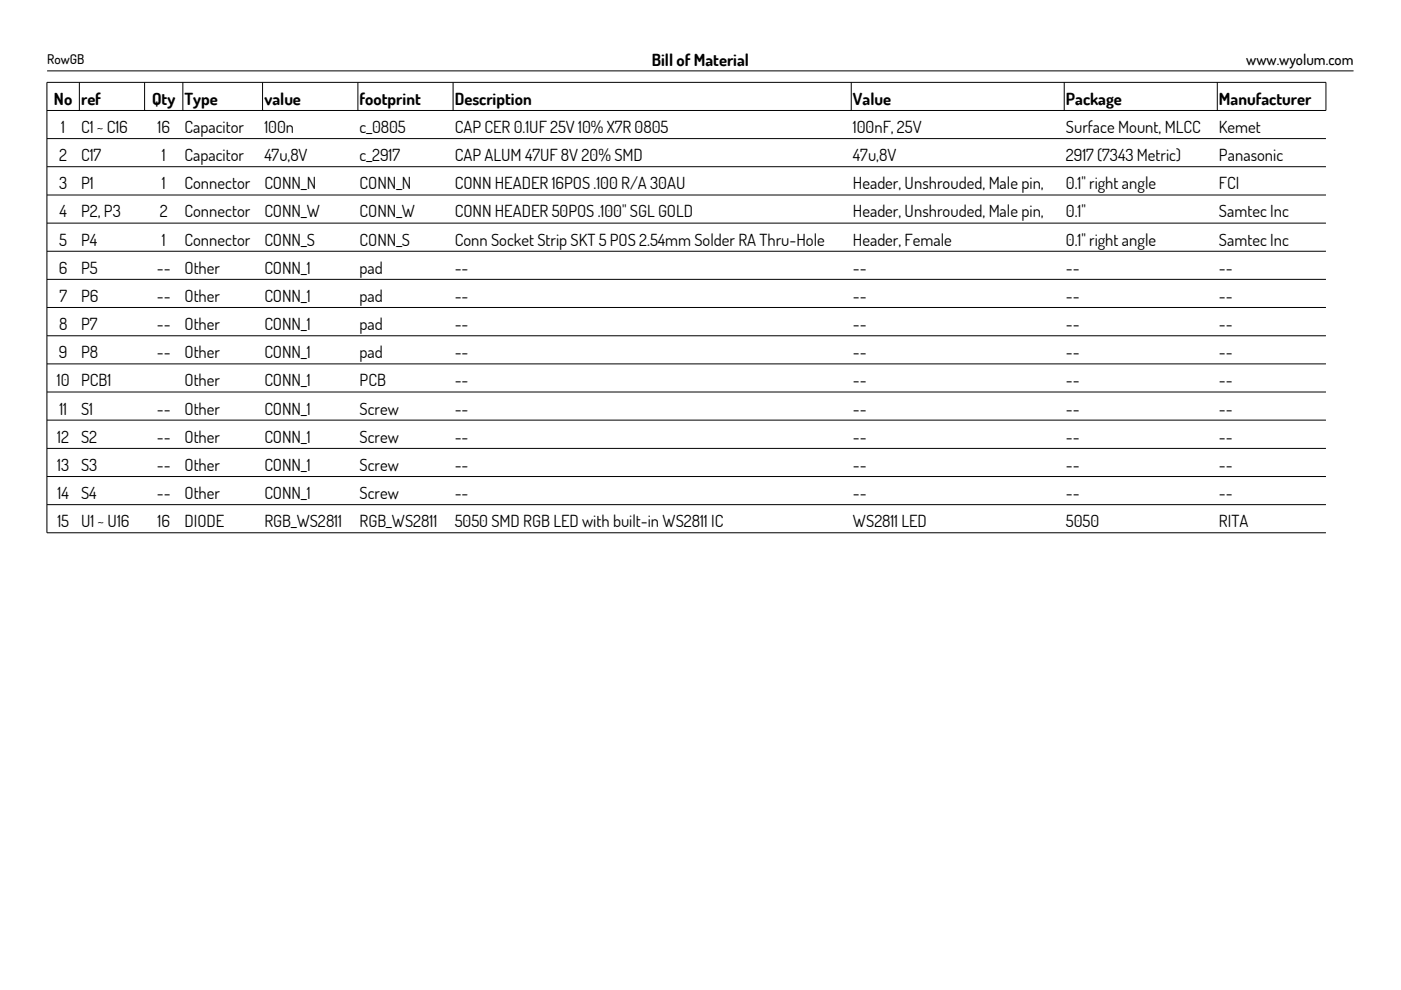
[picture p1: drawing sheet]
<svg xmlns="http://www.w3.org/2000/svg" width="297mm" height="210mm" viewBox="0 0 297 210" stroke-linecap="round" stroke-linejoin="round" font-family="sans-serif">
<defs><g id="words">
<g font-size="3.5">
<text x="138.2" y="13.9">Bill of Material</text>
<text x="11.4" y="22.2">No</text>
<text x="17.2" y="22.2">ref</text>
<text x="32.2" y="22.2">Qty</text>
<text x="39.1" y="22.2">Type</text>
<text x="56.1" y="22.2">value</text>
<text x="76.2" y="22.2">footprint</text>
<text x="96.4" y="22.2">Description</text>
<text x="180.8" y="22.2">Value</text>
<text x="226" y="22.2">Package</text>
<text x="258.4" y="22.2">Manufacturer</text>
<text x="13" y="28.2">1</text>
<text x="17.2" y="28.2">C1 ~ C16</text>
<text x="33.4" y="28.2">16</text>
<text x="39.1" y="28.2">Capacitor</text>
<text x="56.1" y="28.2">100n</text>
<text x="76.2" y="28.2">c_0805</text>
<text x="96.4" y="28.2">CAP CER 0.1UF 25V 10% X7R 0805</text>
<text x="180.8" y="28.2">100nF, 25V</text>
<text x="226" y="28.2">Surface Mount, MLCC</text>
<text x="258.4" y="28.2">Kemet</text>
<text x="12.6" y="34.2">2</text>
<text x="17.2" y="34.2">C17</text>
<text x="34.3" y="34.2">1</text>
<text x="39.1" y="34.2">Capacitor</text>
<text x="56.1" y="34.2">47u,8V</text>
<text x="76.2" y="34.2">c_2917</text>
<text x="96.4" y="34.2">CAP ALUM 47UF 8V 20% SMD</text>
<text x="180.8" y="34.2">47u,8V</text>
<text x="226" y="34.2">2917 (7343 Metric)</text>
<text x="258.4" y="34.2">Panasonic</text>
<text x="12.5" y="40.1">3</text>
<text x="17.2" y="40.1">P1</text>
<text x="34.3" y="40.1">1</text>
<text x="39.1" y="40.1">Connector</text>
<text x="56.1" y="40.1">CONN_N</text>
<text x="76.2" y="40.1">CONN_N</text>
<text x="96.4" y="40.1">CONN HEADER 16POS .100 R/A 30AU</text>
<text x="180.8" y="40.1">Header, Unshrouded, Male pin,</text>
<text x="226" y="40.1">0.1&quot; right angle</text>
<text x="258.4" y="40.1">FCI</text>
<text x="12.6" y="46.1">4</text>
<text x="17.2" y="46.1">P2, P3</text>
<text x="33.9" y="46.1">2</text>
<text x="39.1" y="46.1">Connector</text>
<text x="56.1" y="46.1">CONN_W</text>
<text x="76.2" y="46.1">CONN_W</text>
<text x="96.4" y="46.1">CONN HEADER 50POS .100&quot; SGL GOLD</text>
<text x="180.8" y="46.1">Header, Unshrouded, Male pin,</text>
<text x="226" y="46.1">0.1&quot;</text>
<text x="258.4" y="46.1">Samtec Inc</text>
<text x="12.6" y="52.1">5</text>
<text x="17.2" y="52.1">P4</text>
<text x="34.3" y="52.1">1</text>
<text x="39.1" y="52.1">Connector</text>
<text x="56.1" y="52.1">CONN_S</text>
<text x="76.2" y="52.1">CONN_S</text>
<text x="96.4" y="52.1">Conn Socket Strip SKT 5 POS 2.54mm Solder RA Thru-Hole</text>
<text x="180.8" y="52.1">Header, Female</text>
<text x="226" y="52.1">0.1&quot; right angle</text>
<text x="258.4" y="52.1">Samtec Inc</text>
<text x="12.5" y="58.1">6</text>
<text x="17.2" y="58.1">P5</text>
<text x="33.3" y="58.1">--</text>
<text x="39.1" y="58.1">Other</text>
<text x="56.1" y="58.1">CONN_1</text>
<text x="76.2" y="58.1">pad</text>
<text x="96.4" y="58.1">--</text>
<text x="180.8" y="58.1">--</text>
<text x="226" y="58.1">--</text>
<text x="258.4" y="58.1">--</text>
<text x="12.6" y="64">7</text>
<text x="17.2" y="64">P6</text>
<text x="33.3" y="64">--</text>
<text x="39.1" y="64">Other</text>
<text x="56.1" y="64">CONN_1</text>
<text x="76.2" y="64">pad</text>
<text x="96.4" y="64">--</text>
<text x="180.8" y="64">--</text>
<text x="226" y="64">--</text>
<text x="258.4" y="64">--</text>
<text x="12.5" y="70">8</text>
<text x="17.2" y="70">P7</text>
<text x="33.3" y="70">--</text>
<text x="39.1" y="70">Other</text>
<text x="56.1" y="70">CONN_1</text>
<text x="76.2" y="70">pad</text>
<text x="96.4" y="70">--</text>
<text x="180.8" y="70">--</text>
<text x="226" y="70">--</text>
<text x="258.4" y="70">--</text>
<text x="12.5" y="76">9</text>
<text x="17.2" y="76">P8</text>
<text x="33.3" y="76">--</text>
<text x="39.1" y="76">Other</text>
<text x="56.1" y="76">CONN_1</text>
<text x="76.2" y="76">pad</text>
<text x="96.4" y="76">--</text>
<text x="180.8" y="76">--</text>
<text x="226" y="76">--</text>
<text x="258.4" y="76">--</text>
<text x="12.1" y="81.9">10 PCB1</text>
<text x="39.1" y="81.9">Other</text>
<text x="56.1" y="81.9">CONN_1</text>
<text x="76.2" y="81.9">PCB</text>
<text x="96.4" y="81.9">--</text>
<text x="180.8" y="81.9">--</text>
<text x="226" y="81.9">--</text>
<text x="258.4" y="81.9">--</text>
<text x="12.6" y="87.9">11</text>
<text x="17.2" y="87.9">S1</text>
<text x="33.3" y="87.9">--</text>
<text x="39.1" y="87.9">Other</text>
<text x="56.1" y="87.9">CONN_1</text>
<text x="76.2" y="87.9">Screw</text>
<text x="96.4" y="87.9">--</text>
<text x="180.8" y="87.9">--</text>
<text x="226" y="87.9">--</text>
<text x="258.4" y="87.9">--</text>
<text x="12.1" y="93.9">12</text>
<text x="17.2" y="93.9">S2</text>
<text x="33.3" y="93.9">--</text>
<text x="39.1" y="93.9">Other</text>
<text x="56.1" y="93.9">CONN_1</text>
<text x="76.2" y="93.9">Screw</text>
<text x="96.4" y="93.9">--</text>
<text x="180.8" y="93.9">--</text>
<text x="226" y="93.9">--</text>
<text x="258.4" y="93.9">--</text>
<text x="12.1" y="99.8">13</text>
<text x="17.2" y="99.8">S3</text>
<text x="33.3" y="99.8">--</text>
<text x="39.1" y="99.8">Other</text>
<text x="56.1" y="99.8">CONN_1</text>
<text x="76.2" y="99.8">Screw</text>
<text x="96.4" y="99.8">--</text>
<text x="180.8" y="99.8">--</text>
<text x="226" y="99.8">--</text>
<text x="258.4" y="99.8">--</text>
<text x="12.2" y="105.8">14</text>
<text x="17.2" y="105.8">S4</text>
<text x="33.3" y="105.8">--</text>
<text x="39.1" y="105.8">Other</text>
<text x="56.1" y="105.8">CONN_1</text>
<text x="76.2" y="105.8">Screw</text>
<text x="96.4" y="105.8">--</text>
<text x="180.8" y="105.8">--</text>
<text x="226" y="105.8">--</text>
<text x="258.4" y="105.8">--</text>
<text x="12.2" y="111.8">15</text>
<text x="17.2" y="111.8">U1 ~ U16</text>
<text x="33.4" y="111.8">16</text>
<text x="39.1" y="111.8">DIODE</text>
<text x="56.1" y="111.8">RGB_WS2811</text>
<text x="76.2" y="111.8">RGB_WS2811</text>
<text x="96.4" y="111.8">5050 SMD RGB LED with built-in WS2811 IC</text>
<text x="180.8" y="111.8">WS2811 LED</text>
<text x="226" y="111.8">5050</text>
<text x="258.4" y="111.8">RITA</text>
</g>
<text font-size="3.2" x="264.2" y="13.8">www.wyolum.com</text>
<text font-size="2.8" x="10" y="13.7">RowGB</text>
</g></defs>
<g fill="none" stroke="#000" stroke-width=".21">
<path d="M10 15h277M16.8 17.5v5.9M30.7 17.5v5.9M38.8 17.5v5.9M55.7 17.5v5.9M75.9 17.5v5.9M96.1 17.5v5.9M180.5 17.5v5.9M225.6 17.5v5.9M258.1 17.5v5.9M9.9 23.4h271.2v-5.9h-271.2v95.5h271.2M9.9 29.4h271.2"/>
<path d="M9.9 35.3h271.2M9.9 41.3h271.2M9.9 47.3h271.2M9.9 53.3h271.2M9.9 59.2h271.2M9.9 65.2h271.2M9.9 71.2h271.2M9.9 77.2h271.2M9.9 83.1h271.2M9.9 89.1h271.2M9.9 95.1h271.2M9.9 101h271.2"/>
<path d="M9.9 107h271.2"/>
</g>
<use href="#words"/>
</svg>
